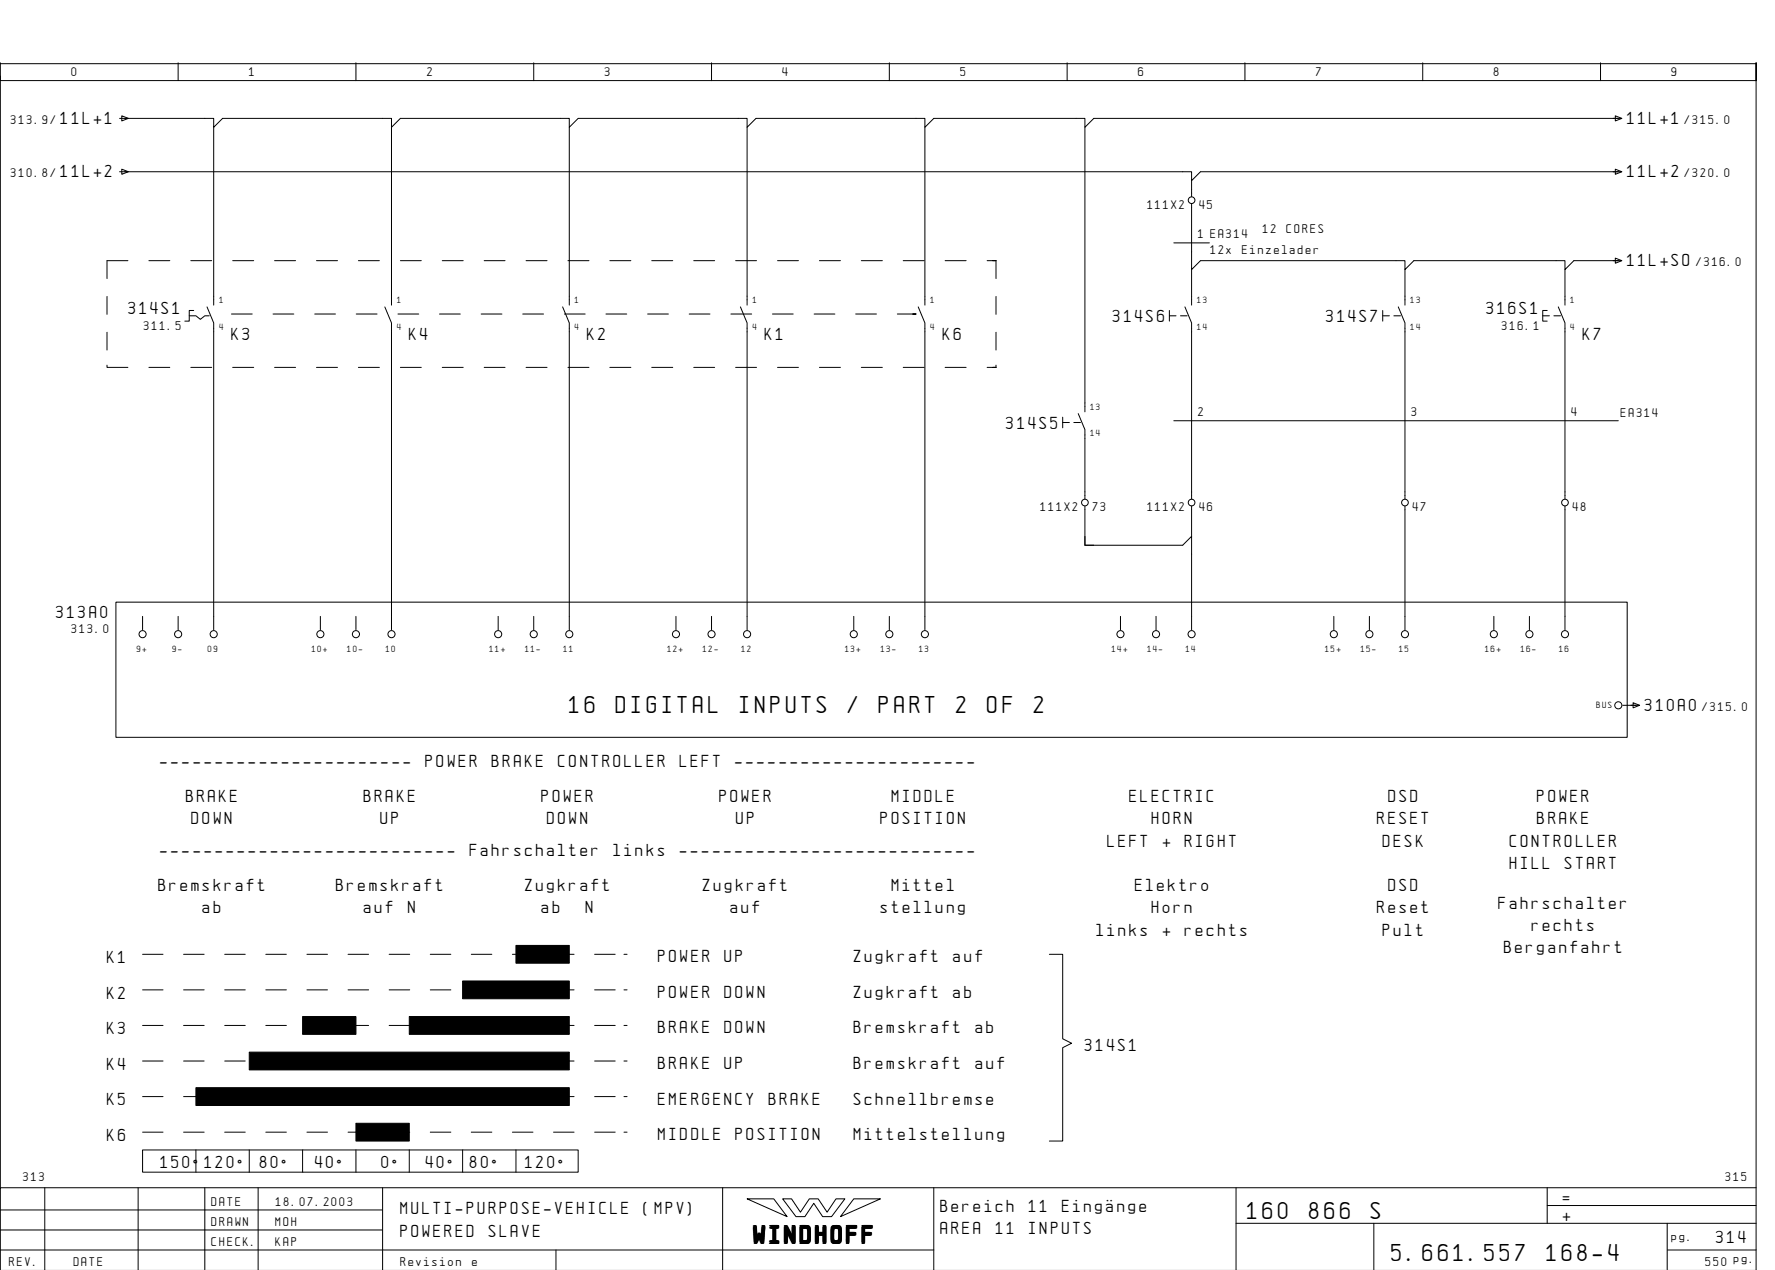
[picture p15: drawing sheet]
<svg xmlns="http://www.w3.org/2000/svg" width="399mm" height="286mm" viewBox="0 0 399 286" stroke-linecap="round" stroke-linejoin="round" font-family="sans-serif">
<defs><g id="words">
<g font-size="4.4">
<text x="128.1" y="160.4">16</text>
<text x="138.5" y="160.4">DIGITAL</text>
<text x="166.4" y="160.4">INPUTS</text>
<text x="190.8" y="160.4">/</text>
<text x="197.7" y="160.4">PART</text>
<text x="215.1" y="160.4">2</text>
<text x="222.1" y="160.4">OF</text>
<text x="232.6" y="160.4">2</text>
<text x="280.6" y="274.1">160</text>
<text x="294.5" y="274.1">866</text>
<text x="308.4" y="274.1">S</text>
<text x="169.5" y="279.3">WINDHOFF</text>
<text x="313.1" y="283.6">5.661.557</text>
<text x="347.9" y="283.6">168-4</text>
</g>
<g font-size="3.1">
<text x="13.6" y="27.9">11L+1</text>
<text x="366.1" y="27.9">11L+1</text>
<text x="13.6" y="39.9">11L+2</text>
<text x="366.1" y="39.9">11L+2</text>
<text x="366.1" y="59.9">11L+SO</text>
<text x="28.9" y="70.6">314S1</text>
<text x="334.4" y="70.6">316S1</text>
<text x="52.1" y="76.4">K3</text>
<text x="92.1" y="76.4">K4</text>
<text x="132.1" y="76.4">K2</text>
<text x="172.1" y="76.4">K1</text>
<text x="212.1" y="76.4">K6</text>
<text x="250.4" y="72.4">314S6</text>
<text x="298.4" y="72.4">314S7</text>
<text x="356.1" y="76.4">K7</text>
<text x="226.4" y="96.4">314S5</text>
<text x="12.6" y="138.9">313A0</text>
<text x="370.1" y="159.9">310A0</text>
<text x="36" y="172.4">-----------------------</text>
<text x="95.7" y="172.4">POWER</text>
<text x="110.7" y="172.4">BRAKE</text>
<text x="125.6" y="172.4">CONTROLLER</text>
<text x="153" y="172.4">LEFT</text>
<text x="165.4" y="172.4">----------------------</text>
<text x="41.9" y="180.4">BRAKE</text>
<text x="43.1" y="185.4">DOWN</text>
<text x="81.9" y="180.4">BRAKE</text>
<text x="85.6" y="185.4">UP</text>
<text x="121.9" y="180.4">POWER</text>
<text x="123.1" y="185.4">DOWN</text>
<text x="161.9" y="180.4">POWER</text>
<text x="165.6" y="185.4">UP</text>
<text x="198.1" y="185.4">POSITION</text>
<text x="200.6" y="180.4">MIDDLE</text>
<text x="254.1" y="180.4">ELECTRIC</text>
<text x="259.1" y="185.4">HORN</text>
<text x="309.9" y="185.4">RESET</text>
<text x="312.3" y="180.4">DSD</text>
<text x="345.9" y="180.4">POWER</text>
<text x="345.9" y="185.4">BRAKE</text>
<text x="249.1" y="190.4">LEFT</text>
<text x="261.6" y="190.4">+</text>
<text x="266.6" y="190.4">RIGHT</text>
<text x="311.1" y="190.4">DESK</text>
<text x="339.6" y="190.4">CONTROLLER</text>
<text x="36" y="192.4">---------------------------</text>
<text x="105.7" y="192.4">Fahrschalter</text>
<text x="138" y="192.4">links</text>
<text x="153" y="192.4">---------------------------</text>
<text x="339.6" y="195.4">HILL</text>
<text x="352.1" y="195.4">START</text>
<text x="35.6" y="200.4">Bremskraft</text>
<text x="75.6" y="200.4">Bremskraft</text>
<text x="118.1" y="200.4">Zugkraft</text>
<text x="158.1" y="200.4">Zugkraft</text>
<text x="200.6" y="200.4">Mittel</text>
<text x="255.4" y="200.4">Elektro</text>
<text x="312.3" y="200.4">DSD</text>
<text x="45.6" y="205.4">ab</text>
<text x="81.9" y="205.4">auf</text>
<text x="91.8" y="205.4">N</text>
<text x="121.9" y="205.4">ab</text>
<text x="131.8" y="205.4">N</text>
<text x="164.3" y="205.4">auf</text>
<text x="198.1" y="205.4">stellung</text>
<text x="259.1" y="205.4">Horn</text>
<text x="309.9" y="205.4">Reset</text>
<text x="337.1" y="204.4">Fahrschalter</text>
<text x="344.6" y="209.4">rechts</text>
<text x="246.7" y="210.4">links</text>
<text x="261.6" y="210.4">+</text>
<text x="266.6" y="210.4">rechts</text>
<text x="311.1" y="210.4">Pult</text>
<text x="338.4" y="214.4">Berganfahrt</text>
<text x="24.1" y="216.6">K1</text>
<text x="148.1" y="216.4">POWER</text>
<text x="163" y="216.4">UP</text>
<text x="192.1" y="216.4">Zugkraft</text>
<text x="214.5" y="216.4">auf</text>
<text x="24.1" y="224.6">K2</text>
<text x="148.1" y="224.4">POWER</text>
<text x="163" y="224.4">DOWN</text>
<text x="192.1" y="224.4">Zugkraft</text>
<text x="214.5" y="224.4">ab</text>
<text x="24.1" y="232.6">K3</text>
<text x="148.1" y="232.4">BRAKE</text>
<text x="163" y="232.4">DOWN</text>
<text x="192.1" y="232.4">Bremskraft</text>
<text x="219.4" y="232.4">ab</text>
<text x="244.1" y="236.4">314S1</text>
<text x="24.1" y="240.6">K4</text>
<text x="148.1" y="240.4">BRAKE</text>
<text x="163" y="240.4">UP</text>
<text x="192.1" y="240.4">Bremskraft</text>
<text x="219.4" y="240.4">auf</text>
<text x="24.1" y="248.6">K5</text>
<text x="148.1" y="248.4">EMERGENCY</text>
<text x="173" y="248.4">BRAKE</text>
<text x="192.1" y="248.4">Schnellbremse</text>
<text x="24.1" y="256.6">K6</text>
<text x="148.1" y="256.4">MIDDLE</text>
<text x="165.5" y="256.4">POSITION</text>
<text x="192.1" y="256.4">Mittelstellung</text>
<text x="36.1" y="262.6">150¯120¯</text>
<text x="58.5" y="262.6">80¯</text>
<text x="70.9" y="262.6">40¯</text>
<text x="85.8" y="262.6">0¯</text>
<text x="95.8" y="262.6">40¯</text>
<text x="105.7" y="262.6">80¯</text>
<text x="118.2" y="262.6">120¯</text>
<text x="90.1" y="273.1">MULTI-PURPOSE-VEHICLE</text>
<text x="144.8" y="273.1">(MPV)</text>
<text x="211.6" y="272.6">Bereich</text>
<text x="231.5" y="272.6">11</text>
<text x="238.9" y="272.6">EingÑnge</text>
<text x="351.6" y="270.6">=</text>
<text x="351.6" y="274.6">+</text>
<text x="90.1" y="278.1">POWERED</text>
<text x="110" y="278.1">SLAVE</text>
<text x="211.6" y="277.6">AREA</text>
<text x="224" y="277.6">11</text>
<text x="231.5" y="277.6">INPUTS</text>
<text x="386.1" y="279.6">314</text>
</g>
<g font-size="2.3">
<text x="16.1" y="17.1">0</text>
<text x="56.1" y="17.1">1</text>
<text x="96.1" y="17.1">2</text>
<text x="136.1" y="17.1">3</text>
<text x="176.1" y="17.1">4</text>
<text x="216.1" y="17.1">5</text>
<text x="256.1" y="17.1">6</text>
<text x="296.1" y="17.1">7</text>
<text x="336.1" y="17.1">8</text>
<text x="376.1" y="17.1">9</text>
<text x="2.4" y="27.9">313.9/</text>
<text x="379" y="27.9">/315.0</text>
<text x="2.4" y="39.9">310.8/</text>
<text x="379" y="39.9">/320.0</text>
<text x="258.1" y="46.9">111X2</text>
<text x="269.8" y="46.9">45</text>
<text x="269.6" y="53.6">1 EA314</text>
<text x="284.1" y="52.4">12</text>
<text x="289.4" y="52.4">CORES</text>
<text x="272.3" y="57.1">12x</text>
<text x="279.5" y="57.1">Einzelader</text>
<text x="381.6" y="59.9">/316.0</text>
<text x="32.4" y="74.1">311.5</text>
<text x="337.9" y="74.1">316.1</text>
<text x="269.6" y="93.6">2</text>
<text x="317.6" y="93.6">3</text>
<text x="353.6" y="93.6">4</text>
<text x="364.6" y="93.7">EA314</text>
<text x="234.1" y="114.9">111X2</text>
<text x="245.8" y="114.9">73</text>
<text x="258.1" y="114.9">111X2</text>
<text x="269.8" y="114.9">46</text>
<text x="317.8" y="114.9">47</text>
<text x="353.8" y="114.9">48</text>
<text x="16.1" y="142.4">313.0</text>
<text x="383" y="159.9">/315.0</text>
<text x="5.2" y="265.6">313</text>
<text x="388.2" y="265.6">315</text>
<text x="47.6" y="271.1">DATE</text>
<text x="47.6" y="275.6">DRAWN</text>
<text x="62" y="275.6">MOH</text>
<text x="62.1" y="271.1">18.07.2003</text>
<text x="47.6" y="280.1">CHECK.</text>
<text x="62" y="280.1">KAP</text>
<text x="376.1" y="279.1">pg.</text>
<text x="2.1" y="284.6">REV.</text>
<text x="16.6" y="284.6">DATE</text>
<text x="90.1" y="284.6">Revision</text>
<text x="106.2" y="284.6">e</text>
<text x="383.7" y="284.6">550 pg.</text>
</g>
<g font-size="1.6">
<text x="49.4" y="68.1">1</text>
<text x="89.3" y="68.1">1</text>
<text x="129.3" y="68.1">1</text>
<text x="169.3" y="68.1">1</text>
<text x="209.3" y="68.1">1</text>
<text x="269.3" y="68.1">13</text>
<text x="317.3" y="68.1">13</text>
<text x="353.3" y="68.1">1</text>
<text x="49.4" y="74.1">4</text>
<text x="89.3" y="74.1">4</text>
<text x="129.3" y="74.1">4</text>
<text x="169.3" y="74.1">4</text>
<text x="209.3" y="74.1">4</text>
<text x="269.3" y="74.1">14</text>
<text x="317.3" y="74.1">14</text>
<text x="353.3" y="74.1">4</text>
<text x="245.3" y="92.1">13</text>
<text x="245.3" y="98.1">14</text>
<text x="30.8" y="146.6">9+</text>
<text x="38.8" y="146.6">9-</text>
<text x="46.8" y="146.6">09</text>
<text x="70.1" y="146.6">10+</text>
<text x="78.1" y="146.6">10-</text>
<text x="86.8" y="146.6">10</text>
<text x="110.1" y="146.6">11+</text>
<text x="118.1" y="146.6">11-</text>
<text x="126.8" y="146.6">11</text>
<text x="150.1" y="146.6">12+</text>
<text x="158.1" y="146.6">12-</text>
<text x="166.8" y="146.6">12</text>
<text x="190.1" y="146.6">13+</text>
<text x="198.1" y="146.6">13-</text>
<text x="206.8" y="146.6">13</text>
<text x="250.1" y="146.6">14+</text>
<text x="258.1" y="146.6">14-</text>
<text x="266.8" y="146.6">14</text>
<text x="298.1" y="146.6">15+</text>
<text x="306.1" y="146.6">15-</text>
<text x="314.8" y="146.6">15</text>
<text x="334.1" y="146.6">16+</text>
<text x="342.1" y="146.6">16-</text>
<text x="350.8" y="146.6">16</text>
<text x="359.2" y="159.3">BUS</text>
</g>
</g></defs>
<g fill="none" stroke="#000" stroke-width=".22">
<path d="M.1 14.1v4h395v-4v271.6M.1 17.1v250M.1 14.3h395M40.1 14.1v4M80.1 14.1v4M120.1 14.1v4M160.1 14.1v4M200.1 14.1v4M240.1 14.1v4M280.1 14.1v4M320.1 14.1v4M360.1 14.1v4"/>
<path d="M26.9 26.6h21.2v2l2-2h38v2l2-2h38v2l2-2h38v2l2-2h38v2l2-2h34v2l2-2h118.6M26.9 38.6h241.2v2l2-2h94.6M27.4 26l1.5 .6-1.5 .6zM27.4 38l1.5 .6-1.5 .6zM48.1 28.6v40M88.1 28.6v40M128.1 28.6v40M168.1 28.6v40M208.1 28.6v40M244.1 28.6v64M363.4 26l1.5 .6-1.5 .6zM363.4 38l1.5 .6-1.5 .6z"/>
<path d="M28.8 58.6h-4.7v4.1M33.5 58.6h4.7M42.9 58.6h4.7M52.4 58.6h4.7M61.8 58.6h4.7M71.2 58.6h4.7M80.6 58.6h4.7M90.1 58.6h4.7M99.5 58.6h4.7M108.9 58.6h4.7M118.3 58.6h4.8M127.8 58.6h4.7"/>
<path d="M137.2 58.6h4.7M146.6 58.6h4.8M156.1 58.6h4.7M165.5 58.6h4.7M174.9 58.6h4.7M184.4 58.6h4.7M193.8 58.6h4.7M203.2 58.6h4.7M212.6 58.6h4.7M222.1 58.6h2h-.8M224.1 58.6v4.1M264.1 54.6h8"/>
<path d="M268.1 45.8v14.8l2-2h46v2l2-2h34v2l2-2h10.6M268.1 40.6v3.6M363.4 58l1.5 .6-1.5 .6zM24.1 66.7v4M24.1 74.7v4M42.6 71h1.5l1 .8 1-.8h1M43.6 69.8h-1v2.4h-1M46.6 69l1.5 3.6v69M52.1 70.6h4.6M61.4 70.6h4.7M70.8 70.6h4.7M80.2 70.6h4.6"/>
<path d="M86.6 69l1.5 3.6v69M89.5 70.6h4.7M98.9 70.6h4.7M108.2 70.6h4.7M117.6 70.6h4.7M126.6 69l1.5 3.6v69M127 70.6h4.6M136.3 70.6h4.7M145.7 70.6h4.7M155.1 70.6h4.6M164.4 70.6h4.7M166.6 69l1.5 3.6v69"/>
<path d="M173.8 70.6h4.6M183.1 70.6h4.7M192.5 70.6h4.7M201.9 70.6h4.2h-.8M206.6 69l1.5 3.6v69M224.1 66.7v4M224.1 74.7v4M263.1 71h1.5M263.1 69.8v2.4M265.6 71h1.5M266.6 69l1.5 3.6v39.6M268.1 60.6v8"/>
<path d="M311.1 71h1.5M311.1 69.8v2.4M313.6 71h1.5M314.6 69l1.5 3.6v39.6M316.1 60.6v8M347.1 71h1.5M348.1 69.8h-1v2.4h1M349.6 71h1.5M350.6 69l1.5 3.6v39.6M352.1 60.6v8M24.1 82.1v.5h4.7M33.5 82.6h4.7"/>
<path d="M42.9 82.6h4.7M52.4 82.6h4.7M61.8 82.6h4.7M71.2 82.6h4.7M80.6 82.6h4.8M90.1 82.6h4.7M99.5 82.6h4.7M108.9 82.6h4.7M118.3 82.6h4.8M127.8 82.6h4.7M137.2 82.6h4.7M146.6 82.6h4.8"/>
<path d="M156.1 82.6h4.7M165.5 82.6h4.7M174.9 82.6h4.7M184.4 82.6h4.7M193.8 82.6h4.7M203.2 82.6h4.7M212.6 82.6h4.7M222.1 82.6h2h-.8M224.1 82.1v.5M239.1 95h1.5M239.1 93.8v2.4M241.6 95h1.5"/>
<path d="M242.6 93l1.5 3.6v15.6M264.1 94.6h100M244.1 113.8v8.8h22l2-2v21M268.1 113.8v6.8M316.1 113.8v27.8M352.1 113.8v27.8M26.1 135.4h340v30.4h-340zM32.1 138.6v3M40.1 138.6v3M72.1 138.6v3M80.1 138.6v3M112.1 138.6v3"/>
<path d="M120.1 138.6v3M152.1 138.6v3M160.1 138.6v3M192.1 138.6v3M200.1 138.6v3M244.1 120.6v2h2M252.1 138.6v3M260.1 138.6v3M300.1 138.6v3M308.1 138.6v3M336.1 138.6v3M344.1 138.6v3"/>
<path d="M365.1 158.6h3.7M367.4 158l1.5 .6-1.5 .6zM32.1 214.6h4.6M41.3 214.6h4.6M50.5 214.6h4.7M59.8 214.6h4.6M69 214.6h4.7M78.3 214.6h4.6M87.5 214.6h4.7M96.8 214.6h4.6M106 214.6h4.7M115.3 214.6h4.6"/>
<path d="M124.5 214.6h4.7M133.8 214.6h4.6M140.4 214.6h.7M236.1 214.6h3v19l2 1-2 1v21h-3M32.1 222.6h4.6M32.1 230.6h4.6M32.1 238.6h4.6M41.3 222.6h4.6M41.3 230.6h4.6M41.3 238.6h4.6M50.5 222.6h4.7M50.5 230.6h4.7"/>
<path d="M50.5 238.6h4.7M59.8 222.6h4.6M59.8 230.6h4.6M59.8 238.6h4.6M69 222.6h4.7M69 230.6h4.7M69 238.6h4.7M78.3 222.6h4.6M78.3 230.6h4.6M78.3 238.6h4.6M87.5 222.6h4.7M87.5 230.6h4.7"/>
<path d="M87.5 238.6h4.7M96.8 222.6h4.6M96.8 230.6h4.6M96.8 238.6h4.6M106 222.6h4.7M106 230.6h4.7M106 238.6h4.7M115.3 222.6h4.6M115.3 230.6h4.6M115.3 238.6h4.6M124.5 222.6h4.7M124.5 230.6h4.7"/>
<path d="M124.5 238.6h4.7M133.8 222.6h4.6M133.8 230.6h4.6M133.8 238.6h4.6M140.4 222.6h.7M140.4 230.6h.7M140.4 238.6h.7M32.1 246.6h4.6M32.1 254.6h4.6M32.1 258.6h98v5h-98zM41.3 246.6h4.6M41.3 254.6h4.6"/>
<path d="M44.1 258.6v5M50.5 246.6h4.7M50.5 254.6h4.7M56.1 258.6v5M59.8 246.6h4.6M59.8 254.6h4.6M68.1 258.6v5M69 246.6h4.7M69 254.6h4.7M78.3 246.6h4.6M78.3 254.6h4.6M80.1 258.6v5"/>
<path d="M87.5 246.6h4.7M87.5 254.6h4.7M92.1 258.6v5M96.8 246.6h4.6M96.8 254.6h4.6M104.1 258.6v5M106 246.6h4.7M106 254.6h4.7M115.3 246.6h4.6M115.3 254.6h4.6M116.1 258.6v5M124.5 246.6h4.7"/>
<path d="M124.5 254.6h4.7M133.8 246.6h4.6M133.8 254.6h4.6M140.4 246.6h.7M140.4 254.6h.7M10.1 267.1v18.5M31.1 267.1v18.5M46.1 267.1v18.6M58.1 267.1v18.6M86.1 272.1h-86M86.1 276.6h-86M86.1 267.1v18.6"/>
<path d="M162.6 267.1v18.6M168.1 269.6h6l3 4zM176.1 269.6h2l2 3 2-3h2l2 3 2-3h2l-3 4h-2l-2-3-2 3h-2zM192.1 269.6h6l-9 4zM210.1 267.1v18.6M278.1 275.1h117M278.1 267.1v18.6M309.1 275.1v10.6M348.1 271.1h47M348.1 267.1v8M375.1 275.1v10.6M395.1 267.1h-395v18.6"/>
<path d="M125.1 281.1v4.6M210.1 281.1h-210M375.1 281.1h20"/>
<circle cx="268.1" cy="45" r=".75"/>
<circle cx="244.1" cy="113" r=".75"/>
<circle cx="268.1" cy="113" r=".75"/>
<circle cx="316.1" cy="113" r=".75"/>
<circle cx="352.1" cy="113" r=".75"/>
<circle cx="32.1" cy="142.6" r=".8"/>
<circle cx="40.1" cy="142.6" r=".8"/>
<circle cx="48.1" cy="142.6" r=".8"/>
<circle cx="72.1" cy="142.6" r=".8"/>
<circle cx="80.1" cy="142.6" r=".8"/>
<circle cx="88.1" cy="142.6" r=".8"/>
<circle cx="112.1" cy="142.6" r=".8"/>
<circle cx="120.1" cy="142.6" r=".8"/>
<circle cx="128.1" cy="142.6" r=".8"/>
<circle cx="152.1" cy="142.6" r=".8"/>
<circle cx="160.1" cy="142.6" r=".8"/>
<circle cx="168.1" cy="142.6" r=".8"/>
<circle cx="192.1" cy="142.6" r=".8"/>
<circle cx="200.1" cy="142.6" r=".8"/>
<circle cx="208.1" cy="142.6" r=".8"/>
<circle cx="252.1" cy="142.6" r=".8"/>
<circle cx="260.1" cy="142.6" r=".8"/>
<circle cx="268.1" cy="142.6" r=".8"/>
<circle cx="300.1" cy="142.6" r=".8"/>
<circle cx="308.1" cy="142.6" r=".8"/>
<circle cx="316.1" cy="142.6" r=".8"/>
<circle cx="336.1" cy="142.6" r=".8"/>
<circle cx="344.1" cy="142.6" r=".8"/>
<circle cx="352.1" cy="142.6" r=".8"/>
<circle cx="364.1" cy="158.6" r=".8"/>
</g>
<path d="M116.1 212.6h12v4h-12zM56.1 236.6h72v4h-72zM68.1 228.6h12v4h-12zM92.1 228.6h36v4h-36zM104.1 220.6h24v4h-24zM44.1 244.6h84v4h-84zM80.1 252.6h12v4h-12z" fill="#000" stroke="#000" stroke-width=".22"/>
<use href="#words"/>
</svg>
